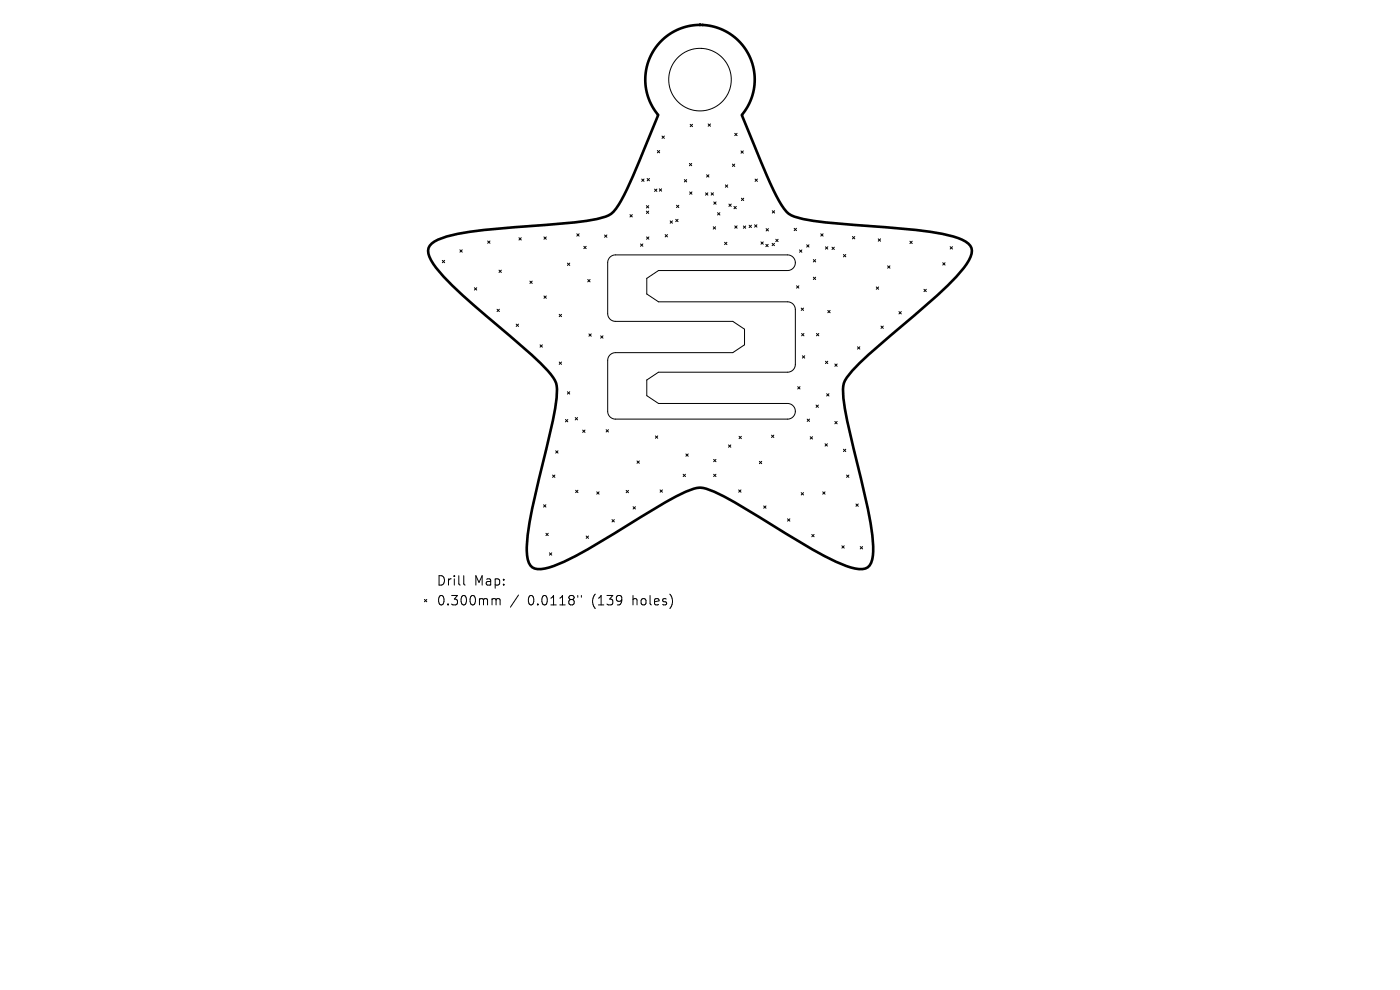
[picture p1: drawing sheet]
<svg xmlns="http://www.w3.org/2000/svg" width="297mm" height="210mm" viewBox="0 0 297 210" stroke-linecap="round" stroke-linejoin="round" font-family="sans-serif">
<defs><g id="words">
<g font-size="2.8">
<text x="92.5" y="124.5">Drill</text>
<text x="100.5" y="124.5">Map:</text>
<text x="92.5" y="128.7">0.300mm</text>
<text x="112" y="128.7">0.0118&quot;</text>
<text x="125.7" y="128.7">(139</text>
<text x="134.5" y="128.7">holes)</text>
</g>
</g></defs>
<g fill="none" stroke="#000" stroke-width=".21">
<path d="M136.1 38l.5 .5M136.6 38l-.5 .5M137.3 37.9l.5 .5M137.8 37.9l-.5 .5M139.5 31.9l.4 .5M139.9 31.9l-.4 .5M140.4 28.9l.5 .5M140.9 28.9l-.5 .5M145.2 38.1l.5 .5M145.7 38.1l-.5 .5M146.3 34.7l.4 .5M146.4 26.4l.5 .5"/>
<path d="M146.7 34.7l-.4 .5M146.9 26.4l-.5 .5M149.9 37.1l.5 .5M150.2 26.3l.5 .5M150.4 37.1l-.5 .5M150.7 26.3l-.5 .5M153.9 39.2l.5 .5M154.4 39.2l-.5 .5M155.4 34.8l.5 .5M155.9 34.8l-.5 .5M155.9 28.3l.5 .5M156.4 28.3l-.5 .5"/>
<path d="M157.2 32l.5 .5M157.7 32l-.5 .5M160.2 38l.5 .5M160.7 38l-.5 .5M93.8 55.2l.5 .5M94.3 55.2l-.5 .5M97.6 53l.5 .5M98.1 53l-.5 .5M103.5 51.1l.5 .5M104 51.1l-.5 .5M105.9 57.3l.5 .5M106.4 57.3l-.5 .5"/>
<path d="M110.1 50.4l.5 .5M110.6 50.4l-.5 .5M112.4 59.6l.5 .5M112.9 59.6l-.5 .5M115.4 50.3l.5 .5M115.9 50.3l-.5 .5M120.4 55.8l.5 .5M120.9 55.8l-.5 .5M122.4 49.6l.5 .5M122.9 49.6l-.5 .5M123.9 52.2l.5 .5M124.4 52.2l-.5 .5"/>
<path d="M124.7 59.3l.5 .5M125.2 59.3l-.5 .5M128.3 49.8l.5 .5M128.8 49.8l-.5 .5M129.4 54.6l.5-.4 .7-.1h36.5a1.66 1.66 0 0 1 1.6 1.6 1.66 1.66 0 0 1-1.6 1.7h-27.4l-2.5 1.6v3.4l2.5 1.6h27.4a1.66 1.66 0 0 1 1.6 1.7v11.6a1.66 1.66 0 0 1-1.6 1.7h-27.4l-2.5 1.6v3.3l2.5 1.7h27.4a1.66 1.66 0 0 1 1.6 1.6 1.66 1.66 0 0 1-1.6 1.7h-36.5a1.66 1.66 0 0 1-1.7-1.7v-10.7a1.66 1.66 0 0 1 1.7-1.7h24.9l2.4-1.7v-3.3l-2.4-1.6h-24.9a1.66 1.66 0 0 1-1.7-1.7v-10.8l.2-.7zM133.6 45.5l.5 .5M134.1 45.5l-.5 .5M135.9 51.7l.5 .5M136.4 51.7l-.5 .5M137.1 43.6l.5 .5M137.1 44.8l.5 .5M137.2 50.3l.5 .5"/>
<path d="M137.6 43.6l-.5 .5M137.6 44.8l-.5 .5M137.7 50.3l-.5 .5M138.9 40.1l.5 .5M139.4 40.1l-.5 .5M139.9 40.1l.5 .5M140.4 40.1l-.5 .5M141.1 49.8l.5 .5M141.6 49.8l-.5 .5M142.2 46.9l.5 .5M142.7 46.9l-.5 .5M143.3 46.5l.5 .5"/>
<path d="M143.5 43.5l.5 .5M143.8 46.5l-.5 .5M144 43.5l-.5 .5M146.3 40.7l.5 .5M146.8 40.7l-.5 .5M149.7 40.9l.5 .5M150.2 40.9l-.5 .5M150.9 40.9l.5 .5M151.3 48.1l.5 .5M151.4 40.9l-.5 .5M151.4 42.8l.5 .5M151.8 48.1l-.5 .5"/>
<path d="M151.9 42.8l-.5 .5M152.2 45.1l.5 .5M152.7 45.1l-.5 .5M153.7 51.4l.5 .5M154.2 51.4l-.5 .5M154.6 43.3l.5 .5M155.1 43.3l-.5 .5M155.7 43.8l.5 .5M155.9 47.9l.5 .5M156.2 43.8l-.5 .5M156.4 47.9l-.5 .5M157.3 42l.5 .5"/>
<path d="M157.7 47.9l.5 .5M157.8 42l-.5 .5M158.2 47.9l-.5 .5M158.9 47.8l.5 .5M159.4 47.8l-.5 .5M160.1 47.7l.5 .5M160.6 47.7l-.5 .5M161.4 51.3l.5 .5M161.9 51.3l-.5 .5M162.5 51.8l.5 .5M162.5 48.5l.5 .5M163 51.8l-.5 .5"/>
<path d="M163 48.5l-.5 .5M163.8 51.6l.5 .5M163.8 44.7l.5 .5M164.3 51.6l-.5 .5M164.3 44.7l-.5 .5M164.6 50.8l.5 .5M165.1 50.8l-.5 .5M168.5 48.4l.5 .5M169 48.4l-.5 .5M169.6 53l.5 .5M170.1 53l-.5 .5M171.1 51.9l.5 .5"/>
<path d="M171.6 51.9l-.5 .5M172.5 55.1l.5 .5M172.5 58.8l.5 .5M173 55.1l-.5 .5M173 58.8l-.5 .5M174.1 49.6l.5 .5M174.6 49.6l-.5 .5M175.1 52.4l.5 .4M175.6 52.4l-.5 .4M176.5 52.4l.5 .5M177 52.4l-.5 .5M178.9 54l.5 .5"/>
<path d="M179.4 54l-.5 .5M180.8 50.2l.5 .5M181.3 50.2l-.5 .5M186.3 50.7l.5 .5M186.8 50.7l-.5 .5M188.3 56.4l.5 .5M188.8 56.4l-.5 .5M193 51.2l.5 .5M193.5 51.2l-.5 .5M200 55.7l.5 .5M200.5 55.7l-.5 .5M201.6 52.3l.5 .5"/>
<path d="M202.1 52.3l-.5 .5M100.6 61l.5 .5M101.1 61l-.5 .5M105.4 65.6l.5 .5M105.9 65.6l-.5 .5M109.5 68.8l.5 .4M110 68.8l-.5 .4M114.6 73.1l.5 .5M115.1 73.1l-.5 .5M115.4 62.8l.5 .5M115.9 62.8l-.5 .5M118.6 66.7l.5 .5"/>
<path d="M118.6 76.8l.5 .5M119.1 66.7l-.5 .5M119.1 76.8l-.5 .5M124.9 70.8l.5 .5M125.4 70.8l-.5 .5M127.4 71.2l.5 .5M127.9 71.2l-.5 .5M169 60.6l.5 .5M169.5 60.6l-.5 .5M170 65.4l.5 .4M170.1 70.7l.5 .5M170.2 75.5l.5 .5"/>
<path d="M170.5 65.4l-.5 .4M170.6 70.7l-.5 .5M170.7 75.5l-.5 .5M173.2 70.7l.5 .5M173.7 70.7l-.5 .5M175.1 76.6l.5 .5M175.6 76.6l-.5 .5M175.6 65.8l.5 .5M176.1 65.8l-.5 .5M177.1 77.2l.5 .5M177.6 77.2l-.5 .5M181.9 73.6l.5 .5"/>
<path d="M182.4 73.6l-.5 .5M185.9 60.9l.5 .5M186.4 60.9l-.5 .5M186.9 69.2l.5 .5M187.4 69.2l-.5 .5M190.7 66.1l.5 .5M191.2 66.1l-.5 .5M196 61.4l.5 .5M196.5 61.4l-.5 .5M117.9 95.6l.5 .5M118.4 95.6l-.5 .5M120 89l.5 .5"/>
<path d="M120.4 83.1l.5 .5M120.5 89l-.5 .5M120.9 83.1l-.5 .5M122 88.6l.5 .5M122.5 88.6l-.5 .5M123.6 91.2l.5 .5M124.1 91.2l-.5 .5M128.6 91.1l.5 .5M129.1 91.1l-.5 .5M135.1 97.8l.5 .5M135.6 97.8l-.5 .5M139 92.5l.5 .5"/>
<path d="M139.5 92.5l-.5 .5M145.5 96.3l.5 .5M146 96.3l-.5 .5M151.4 97.4l.5 .5M151.9 97.4l-.5 .5M154.5 94.4l.5 .5M155 94.4l-.5 .5M156.8 92.6l.5 .5M157.3 92.6l-.5 .5M161.1 97.9l.5 .5M161.6 97.9l-.5 .5M163.7 92.3l.5 .5"/>
<path d="M164.2 92.3l-.5 .5M169.2 82l.5 .5M169.7 82l-.5 .5M171.2 88.9l.5 .5M171.7 88.9l-.5 .5M171.9 92.6l.5 .5M172.4 92.6l-.5 .5M173.1 85.9l.5 .5M173.6 85.9l-.5 .5M175 94.1l.5 .5M175.4 83.5l.5 .5M175.5 94.1l-.5 .5"/>
<path d="M175.9 83.5l-.5 .5M177.1 89.4l.5 .5M177.6 89.4l-.5 .5M178.9 95.3l.5 .5M179.4 95.3l-.5 .5M115.3 107.1l.5 .5M115.8 107.1l-.5 .5M115.8 113.1l.5 .5M116.3 113.1l-.5 .5M116.6 117.3l.5 .5M117.1 117.3l-.5 .5M117.2 100.8l.5 .5"/>
<path d="M117.7 100.8l-.5 .5M122.1 104l.5 .5M122.6 104l-.5 .5M124.4 113.7l.5 .5M124.9 113.7l-.5 .5M126.6 104.3l.5 .5M127.1 104.3l-.5 .5M129.8 110.2l.5 .5M130.3 110.2l-.5 .5M132.8 104l.5 .5M133.3 104l-.5 .5M134.3 107.5l.5 .5"/>
<path d="M134.8 107.5l-.5 .5M140 103.9l.5 .5M140.5 103.9l-.5 .5M144.9 100.6l.5 .5M145.4 100.6l-.5 .5M151.4 100.6l.5 .5M151.9 100.6l-.5 .5M156.7 103.9l.5 .5M157.2 103.9l-.5 .5M162 107.3l.5 .5M162.5 107.3l-.5 .5M167.1 110.1l.5 .5"/>
<path d="M167.6 110.1l-.5 .5M170 104.5l.5 .5M170.5 104.5l-.5 .5M172.2 113.4l.5 .5M172.7 113.4l-.5 .5M174.5 104.3l.5 .5M175 104.3l-.5 .5M178.6 115.8l.5 .5M179.1 115.8l-.5 .5M179.6 100.8l.5 .5M180.1 100.8l-.5 .5M181.6 106.9l.5 .5"/>
<path d="M182.1 106.9l-.5 .5M182.5 115.9l.5 .5M183 115.9l-.5 .5M90 127.2l.5 .5M90.5 127.2l-.5 .5M98.4 122.1v1.7l.3 .3M104.7 127h.3l.2 .3M105.2 127.3l.3-.3 .5 .1 .1 1.2M105.2 127.3v1M110 126.2l-1.7 2.6M122.6 126.3v.4M123.3 126.3v.4"/>
<circle cx="148.5" cy="16.9" r="6.6"/>
</g>
<path d="M148.5 5.3h.1M91.6 51.7a11 11 0 0 1 5.5-2.1 144.4 144.4 0 0 1 18.7-1.9 46.4 46.4 0 0 0 13.3-2 9 9 0 0 0 3.3-4.3l1.8-3.9 5.4-13.1a11.6 11.6 0 0 1 .9-15.9 11.6 11.6 0 0 1 16 0 11.6 11.6 0 0 1 .9 15.9l5.4 13.1a23.3 23.3 0 0 0 4.6 7.9 11.4 11.4 0 0 0 5.2 1.5l8.6 .8a144.4 144.4 0 0 1 18.7 1.9 12.7 12.7 0 0 1 5.5 2.1 2.56 2.56 0 0 1 .1 3.5 23.6 23.6 0 0 1-4.5 5.4l-7.1 6.3-5 4.3a46.4 46.4 0 0 0-9.6 9.5 5.9 5.9 0 0 0-.4 3.7l.8 4.9 1.4 5.9a144.4 144.4 0 0 1 4 18.4 12.7 12.7 0 0 1-.3 5.8 2.56 2.56 0 0 1-3.4 1.2 23.6 23.6 0 0 1-6.5-2.6l-8.2-4.8-5.6-3.5a46.4 46.4 0 0 0-12-6.2 5.9 5.9 0 0 0-3.6 .8l-4.4 2.3-5.2 3.1a144.4 144.4 0 0 1-16.2 9.5 12.7 12.7 0 0 1-5.7 1.5 2.56 2.56 0 0 1-2.2-2.8 23.6 23.6 0 0 1 .5-7l2-9.3 1.6-6.4a46.4 46.4 0 0 0 2.2-13.3 5.9 5.9 0 0 0-1.9-3.2l-3.5-3.5-9.6-8.3a65.7 65.7 0 0 1-11.1-10.9 4.6 4.6 0 0 1-1.1-3.4z" fill="none" stroke="#000" stroke-width=".56"/>
<use href="#words"/>
</svg>
